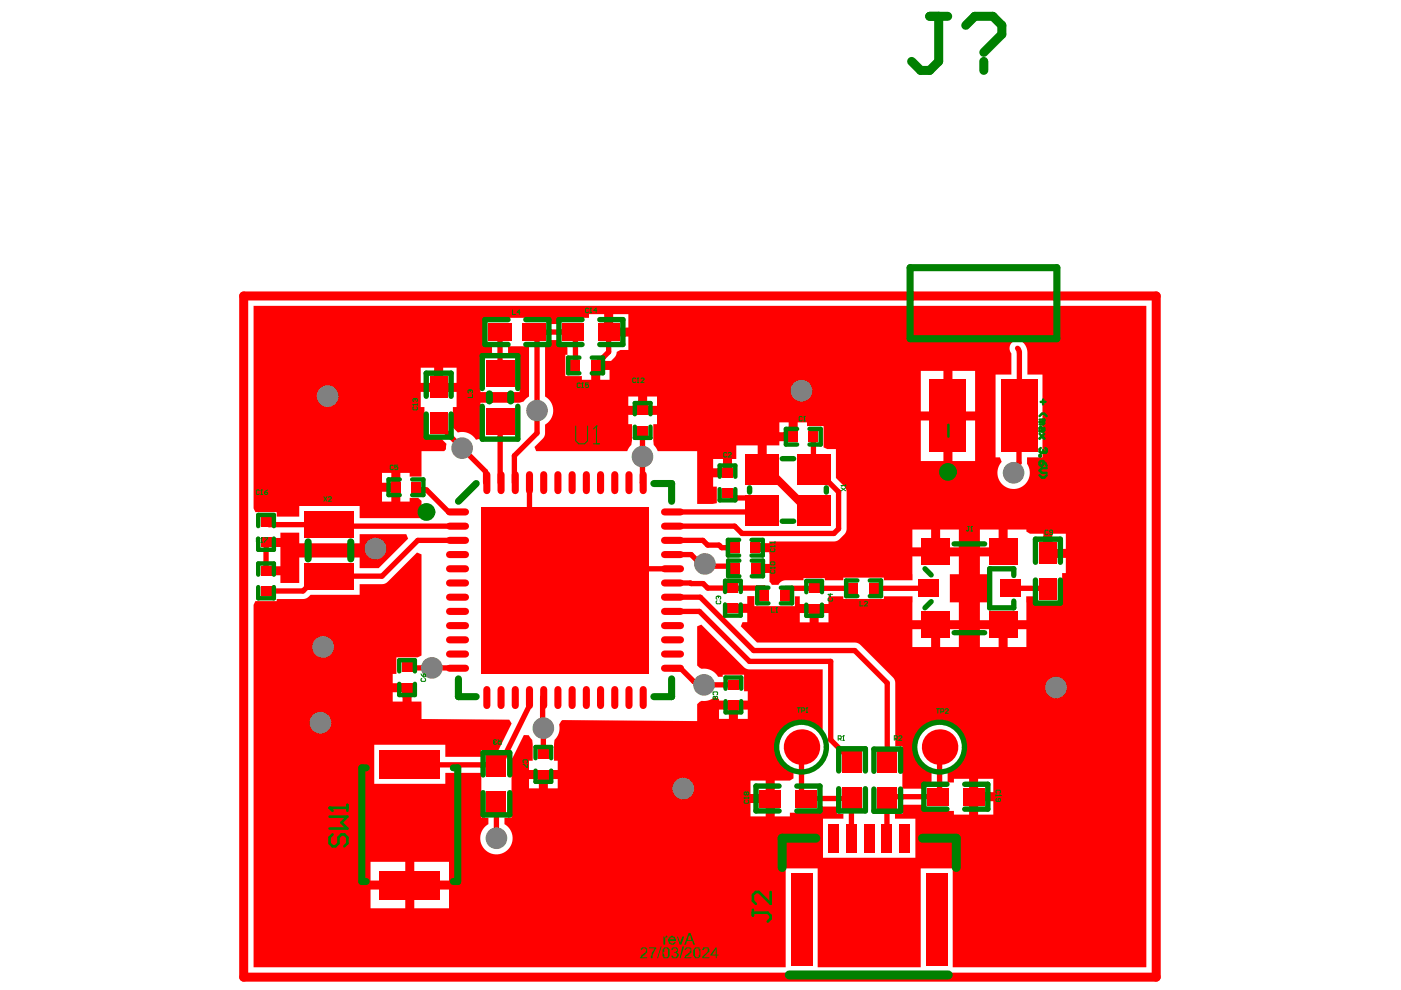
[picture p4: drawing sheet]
<svg xmlns="http://www.w3.org/2000/svg" width="297mm" height="210mm" viewBox="0 0 297 210" stroke-linecap="round" stroke-linejoin="round" font-family="sans-serif">
<g fill="#f00">
<path d="M56.4 114.1h3.1v-1.2h3.9v2.3h12.9v-1.9h9.8l.4 .9-6.2 6.3h-4v-2.3h-12.9v5.4h-3.9v-1.6h-3.1v-1.9h3.1v-4.1h-3.1z"/>
<path d="M53.8 64.8h189.2v140.3h-41v-21h-6.8v21h-21.8v-21h-6.8v21h-112.8v-76.9l.3-.7h4.6v-.5h5.8l.8-.3 .5-.6h10.5v-2.2h4.7l.8-.2 6.6-6.6 1 .4v21.5l-.8 .4h-4.6v3.5h-.7v2h3v.9h1v2.9h2l.1 3.7 18.6 .2 .5 .8-2.8 5.6h-3.6v1.5h-7.7v-2.6h-15.1v8.3h15.1v-2.3h7.7v9.4h1.5v1.4l-.3 .2a3.4 3.4 0 0 0-.6 5.1 3.4 3.4 0 0 0 5.2-.1 3.4 3.4 0 0 0-.9-5.2v-1.4h1.5v-12.2l2.6-5.3 1 .1 .7 1 .1 4.4h-.7v2h6v-2h-.7l.1-4.4a3.4 3.4 0 0 0 .9-3.3l.7-.9 28.6 .2v-3.6a1.43 1.43 0 0 1 1.7-.7l.9-.1 1.1-.7 1 .4v.3h6v-1.9h-.7v-3.5h-4.6v.4h-1l-.1-.2a3.4 3.4 0 0 0-3.3-1.5l-1-.7v-8.3l.9-.4 9 9 .7 .4 16 .1v12.7l-.9 .4a4.9 4.9 0 0 0-7.7 .7 4.9 4.9 0 0 0 2.4 7.3v2l-.7 .5h-3.2v7.6h3.2v-.8h6.7v-1.3h3.2v1.5h1.4v1.1h-4.3v8.3h19.6v-8.3h-4.3v-1h1.5v-2h4.2v1.3h6.7v.8h3.3v-7.6h-3.3v.8h-1.3v-2.9a4.9 4.9 0 0 0 2.2-7.5 4.9 4.9 0 0 0-7.8 0 4.9 4.9 0 0 0 2.2 7.5v2.9h-2v1.3h-4.2v-8.9h-1.5l-.1-14-.4-.7-7.1-7-1-.4h-20.7l-3.4-3.4 .3-.9h1v-2h-3v-1.9h3v-1.6h1.5v2.1h8.6v-2.1h1.1v1.7h6.1v-1.7h3.1v.6h8.6v-.6h6.1l-.1 5.1h9.9v-3.8h-1.9v-6h1.9v-3.7h-9.9l.1 5h-6.1v-.5h-8.6v.5h-3.9v-.4h-4.5v.4l-4.1 .1-.7 .3-.6 .6h-1.4l-.5-.6v-1.9h-2.9v-1.9h2.9v-2.1v-.4h-2.9v-1.9h2.9v-.4h14l.7-.3 1.5-1.6 .2-.8v-8.1l-.3-.7-2-2v-6.1h-1.8l-.8-.3v-4.6h-3.5v-.7h-2v3h-.9v1h-3v.8h-2.6v5.2h-2v-5.2h-4.5v2.9h-.9v2.9h-1v1h-3v2h.8v3.5l-.9 .1h-3.3v-11.1h-8.4l-.8-1.3-.1-1v-3.5h.8v-1.9h-6.1v1.9h.8v3.5l-.2 .9-.8 1.4h-19.3l-.4-.9 2.1-2.2 .2-.8v-1.8l.2-.1a3.4 3.4 0 0 0-.2-5.8v-10.7h1.2v-1.3h1.3v1.3h2.2v1.8h-.4v4.5h3.5v.8h1.9v-3h1v-1h3.3l.8-.9 .4-1 .7-.4h1.7v-2.8h-4.1v-1h-1v-3.8h-3.2v.8h-6.8v1.3h-1.3v-1.3h-14.4v6h1.9v1.8h-2.4v7.9h8.3v-7.9h-2.5v-1.8h4.5v10.7l-1.2 1-.8 .3h-8.3v7.6l-1 .2-.1-.1a3.4 3.4 0 0 0-3.7-1.4l-1.1-1v-4.4h.8v-3.2h-7.6v3.2h.8v6.8h3.6l1.1 1-.1 1.1-.4 .5h-4.8v5.3h-2.5v-.7h-2v6h2v-.7h1.8l.7 .6v3.7h-13.1v-2.6h-12.9v2.2h-4.7v-.9h-4.6l-.3-.8zM130 66.6v2.8h3.2v-2.8zM127.3 78.4v2.1h1.9v-2.1zM94 78v3.2h2.8v-3.2zM89.2 78v3.2h2.8v-3.2zM137.2 84.1v1.9h2.1v-1.9zM133.2 84.1v1.9h2.1v-1.9zM201.9 78.6v8.6h4.8v-8.6zM195.2 78.6v8.6h4.8v-8.6zM165.2 89.6v2h2v-2zM201.9 89.2v8.6h4.8v-8.6zM195.2 89.2v8.6h4.8v-8.6zM151.2 97.3v2h2.1v-2zM81 100.3v2.1h2v-2.1zM214.5 72.6a1.68 1.68 0 0 0-.1 2.3v4.5h-3.3v17.6h.9l.4 .9a3.5 3.5 0 0 0 .1 4.7 3.5 3.5 0 0 0 4.7 .3 3.5 3.5 0 0 0 .6-4.7v-1.2h3.2v-17.6h-3.2v-4.6a2.17 2.17 0 0 0-3.1-2.3zM81 104.3v2h2v-2zM199.3 112.3v3.8h4v-3.8zM193.4 112.3v3.8h4v-3.8zM207.8 112.3v3.8h3.9v-3.8zM223.1 113.2v3.2h2.9v-3.2zM207.8 118v3.7h1.9v6h-1.9v3.8h9.8v-5.1h1.6v1.9h6v-6.8h.8v-3.2h-3.8v-1h-1v-4.1h-2.8l-.8-.5v-.4h-4v4.7h-.9v1zM173.6 130v2h2.1v-2zM169.6 130v2h2.1v-2zM213.6 133.4v3.8h4v-3.8zM207.8 133.4v3.8h3.9v-3.8zM199.3 133.4v3.8h4v-3.8zM193.4 133.4v3.8h4v-3.8zM83.3 146.8v1.9h2v-1.9zM156.5 150.4v2h2v-2zM152.5 150.4v2h2v-2zM116.2 165.2v2h2v-2zM112.2 165.2v2h2v-2zM207.4 165.1v2.9h3.2v-2.9zM159.1 165.5v2.8h3.2v-2.8zM207.4 169.9v2.8h3.2v-2.8zM159.1 170.3v2.8h3.2v-2.8zM87.8 182.7v4h7.4v-4zM78.6 182.7v4h7.3v-4zM87.8 188.6v4h7.4v-4zM78.6 188.6v4h7.3v-4z"/>
</g>
<g fill="none" stroke="#f00" stroke-width="1.1">
<path d="M106 70.4v8.8M122 77.5v-6.6l-.5-.5h-8.3l.7 .7v20.7l-4.8 4.8v5.7M129.1 70.4v4.2l-2.8 2.9M215.7 73.8l.4 1v23.4l-1.2 1.1v.9M93 89.7v.3l10 10v2.3M106 89.3v13M136.3 91.3l-.1 11M172.5 92.6v6.9l2.7 2.7h.5l2.1 2.1v7.8l-1 1h-19.5l-1.5-1.5h-13.4M56.4 110.7l.6 .5h12.8l.4 .4h26.6M56.4 115v6M88.2 103.3l.5 .6h1.7l4.7 4.6h1.7M96.8 114.6h-8.2l-7.6 7.6h-13.6l-3.1 3.1h-7.9"/>
<path d="M112.3 102.3v15.3l3 3M142.4 117.6h4.1l2 2h1l.4 .4h5.6l.4 .5M142.4 114.6h6.6l1 1h2.5l.5 .5h2.9M154.2 104.5l1.2 1.1h3.6l2.6 2.6-.3 .3h-18.9M198.4 117h.2M133.4 120.6h9.2M142.4 123.6l6.7 .1 .9 1h12.1v1.6M142.4 126.6h6.1l11.3 11.3h21.4l6.9 6.9v16.9M142.4 129.6h5.9l10.6 10.6h17.2v16.7l4.6 4.5v.2M180.9 124.7h-14.3v1.6h-.2M185.2 124.7h11.6M210.2 130.2l2.3 2.3h.2"/>
<path d="M214.3 124.7h7.9v.2M86.3 141.5l10.5 .2M112.3 147.9v1.7l-5.5 11.1-1.5 1.7-1.6-.2-16.8-.2M115 147.9v6.5M115.2 154.4v5.5M142.6 141.7l.1 .1h1.7l2.7 2.7h1.5l.7 .7h6.2M169.9 158.4v10l.9 .9 9.7-.1v8.5M199.2 158.4v10.2l-.3 .3h-10.5l-.3 .3v8.5M105.3 169.9v7.8"/>
</g>
<path d="M51.7 62.8h193.4v144.4h-193.4z" fill="none" stroke="#f00" stroke-width="1.9"/>
<path d="M161.6 99.6h1.1l8.7 8.6h1.1" fill="none" stroke="#f00" stroke-width="1.7"/>
<g fill="#808080">
<circle cx="214.9" cy="100.2" r="2.3"/>
<circle cx="149.3" cy="145.2" r="2.3"/>
<circle cx="169.9" cy="82.8" r="2.3"/>
<circle cx="149.5" cy="119.6" r="2.3"/>
<circle cx="133.4" cy="138.7" r="2.49"/>
<circle cx="124.3" cy="138.7" r="2.49"/>
<circle cx="115.3" cy="138.7" r="2.49"/>
<circle cx="106.2" cy="138.7" r="2.49"/>
<circle cx="133.4" cy="129.6" r="2.49"/>
<circle cx="124.3" cy="129.6" r="2.49"/>
<circle cx="115.3" cy="129.6" r="2.49"/>
<circle cx="106.2" cy="129.6" r="2.49"/>
<circle cx="133.4" cy="120.6" r="2.49"/>
<circle cx="124.3" cy="120.6" r="2.49"/>
<circle cx="115.3" cy="120.6" r="2.49"/>
<circle cx="106.2" cy="120.6" r="2.49"/>
<circle cx="133.4" cy="111.6" r="2.49"/>
<circle cx="124.3" cy="111.6" r="2.49"/>
<circle cx="115.3" cy="111.6" r="2.49"/>
<circle cx="106.2" cy="111.6" r="2.49"/>
<circle cx="67.9" cy="153.2" r="2.3"/>
<circle cx="105.3" cy="177.7" r="2.3"/>
<circle cx="79.6" cy="116.3" r="2.3"/>
<circle cx="69.5" cy="84" r="2.3"/>
<circle cx="223.9" cy="145.8" r="2.3"/>
<circle cx="144.9" cy="167.2" r="2.3"/>
<circle cx="68.5" cy="137.2" r="2.3"/>
<circle cx="115.2" cy="154.4" r="2.3"/>
<circle cx="91.6" cy="141.6" r="2.3"/>
<circle cx="98" cy="95" r="2.3"/>
<circle cx="136.2" cy="96.8" r="2.3"/>
<circle cx="113.9" cy="87" r="2.3"/>
</g>
<g fill="#f00">
<path d="M212.2 80.6h7.7v15.2h-7.7z" fill-rule="evenodd"/>
<path d="M197.1 80.6h7.7v15.2h-7.7z" fill-rule="evenodd"/>
<path d="M212.1 122.8h4.4v3.8h-4.4z" fill-rule="evenodd"/>
<path d="M209.7 129.6h6v5.7h-6z" fill-rule="evenodd"/>
<path d="M209.7 114.2h6v5.6h-6z" fill-rule="evenodd"/>
<path d="M194.6 122.8h4.4v3.8h-4.4z" fill-rule="evenodd"/>
<path d="M195.4 114.2h6v5.6h-6z" fill-rule="evenodd"/>
<path d="M195.4 129.6h6v5.7h-6z" fill-rule="evenodd"/>
<path d="M102.1 107.4h35.4v35.4h-35.4z" fill-rule="evenodd"/>
</g>
<g fill="none" stroke="#f00" stroke-width="1.5">
<path d="M95.3 108.5h3.4M95.3 111.6h3.4M95.3 114.6h3.4M95.3 117.6h3.4M103.2 100.6v3.4M106.2 100.6v3.4M109.2 100.6v3.4M112.3 100.6v3.4M115.3 100.6v3.4M118.3 100.6v3.4M121.3 100.6v3.4M124.3 100.6v3.4"/>
<path d="M127.3 100.6v3.4M130.3 100.6v3.4M133.4 100.6v3.4M136.4 100.6v3.4M140.9 108.5h3.4M140.9 111.6h3.4M140.9 114.6h3.4M140.9 117.6h3.4M95.3 120.6h3.4M95.3 123.6h3.4M95.3 126.6h3.4M95.3 129.6h3.4"/>
<path d="M95.3 132.6h3.4M95.3 135.7h3.4M95.3 138.7h3.4M140.9 120.6h3.4M140.9 123.6h3.4M140.9 126.6h3.4M140.9 129.6h3.4M140.9 132.6h3.4M140.9 135.7h3.4M140.9 138.7h3.4M95.3 141.7h3.4M103.2 146.2v3.4"/>
<path d="M106.2 146.2v3.4M109.2 146.2v3.4M112.3 146.2v3.4M115.3 146.2v3.4M118.3 146.2v3.4M121.3 146.2v3.4M124.3 146.2v3.4M127.3 146.2v3.4M130.3 146.2v3.4M133.4 146.2v3.4M136.4 146.2v3.4M140.9 141.7h3.4"/>
</g>
<g fill="#f00">
<path d="M91.1 79.9h3.8v4.5h-3.8z" fill-rule="evenodd"/>
<path d="M91.1 87.4h3.8v4.5h-3.8z" fill-rule="evenodd"/>
<path d="M64.6 119.3h10.5v5.7h-10.5z" fill-rule="evenodd"/>
<path d="M64.6 108.4h10.5v5.7h-10.5z" fill-rule="evenodd"/>
<path d="M103.2 160.2h4.1v4.5h-4.1z" fill-rule="evenodd"/>
<path d="M103.2 167.7h4.1v4.5h-4.1z" fill-rule="evenodd"/>
<path d="M80.5 159h12.8v6.1h-12.8z" fill-rule="evenodd"/>
<path d="M80.5 184.6h12.8v6.1h-12.8z" fill-rule="evenodd"/>
<path d="M186 159.4h4.2v4.5h-4.2z" fill-rule="evenodd"/>
<path d="M186 166.9h4.2v4.5h-4.2z" fill-rule="evenodd"/>
<path d="M196.6 167h4.6v3.8h-4.6z" fill-rule="evenodd"/>
<path d="M204.2 167h4.5v3.8h-4.5z" fill-rule="evenodd"/>
<path d="M161 167.4h4.6v3.8h-4.6z" fill-rule="evenodd"/>
<path d="M168.6 167.4h4.5v3.8h-4.5z" fill-rule="evenodd"/>
<path d="M85.2 144.8h2.2v2h-2.2z" fill-rule="evenodd"/>
<path d="M85.2 140.5h2.2v2h-2.2z" fill-rule="evenodd"/>
<path d="M190.7 174.7h2.3v6h-2.3z" fill-rule="evenodd"/>
<path d="M175.6 174.7h2.3v6h-2.3z" fill-rule="evenodd"/>
<path d="M179.4 174.7h2.3v6h-2.3z" fill-rule="evenodd"/>
<path d="M183.2 174.7h2.2v6h-2.2z" fill-rule="evenodd"/>
<path d="M186.9 174.7h2.3v6h-2.3z" fill-rule="evenodd"/>
<path d="M167.7 185.3h4.5v19.5h-4.5z" fill-rule="evenodd"/>
<path d="M196.3 185.3h4.6v19.5h-4.6z" fill-rule="evenodd"/>
<path d="M178.6 159.3h4.1v4.5h-4.1z" fill-rule="evenodd"/>
<path d="M178.6 166.9h4.1v4.5h-4.1z" fill-rule="evenodd"/>
<path d="M154.9 115h2v2.3h-2z" fill-rule="evenodd"/>
<path d="M159.2 115h2v2.3h-2z" fill-rule="evenodd"/>
<path d="M153.1 103.5h2.3v2.1h-2.3z" fill-rule="evenodd"/>
<path d="M153.1 99.2h2.3v2.1h-2.3z" fill-rule="evenodd"/>
<path d="M159.2 119.4h2v2.3h-2z" fill-rule="evenodd"/>
<path d="M154.9 119.4h2v2.3h-2z" fill-rule="evenodd"/>
<path d="M114.1 163.2h2.2v2h-2.2z" fill-rule="evenodd"/>
<path d="M114.1 158.9h2.2v2h-2.2z" fill-rule="evenodd"/>
<path d="M154.4 148.5h2.2v2h-2.2z" fill-rule="evenodd"/>
<path d="M154.4 144.2h2.2v2h-2.2z" fill-rule="evenodd"/>
<path d="M82.9 102.2h2v2.2h-2z" fill-rule="evenodd"/>
<path d="M87.2 102.2h2v2.2h-2z" fill-rule="evenodd"/>
<path d="M121 76.4h2v2.2h-2z" fill-rule="evenodd"/>
<path d="M125.3 76.4h2v2.2h-2z" fill-rule="evenodd"/>
<path d="M119.3 68.5h4.5v3.8h-4.5z" fill-rule="evenodd"/>
<path d="M126.8 68.5h4.5v3.8h-4.5z" fill-rule="evenodd"/>
<path d="M110.7 68.5h4.9v3.8h-4.9z" fill-rule="evenodd"/>
<path d="M103.6 68.5h4.9v3.8h-4.9z" fill-rule="evenodd"/>
<path d="M103 86.5h6v5.7h-6z" fill-rule="evenodd"/>
<path d="M103 76.4h6v5.6h-6z" fill-rule="evenodd"/>
<path d="M220.3 115.1h3.8v4.5h-3.8z" fill-rule="evenodd"/>
<path d="M220.3 122.6h3.8v4.5h-3.8z" fill-rule="evenodd"/>
<path d="M179.9 123.6h2.1v2.3h-2.1z" fill-rule="evenodd"/>
<path d="M184.2 123.6h2.1v2.3h-2.1z" fill-rule="evenodd"/>
<path d="M171.5 128h2.2v2h-2.2z" fill-rule="evenodd"/>
<path d="M171.5 123.7h2.2v2h-2.2z" fill-rule="evenodd"/>
<path d="M161.1 125.1h2v2.3h-2z" fill-rule="evenodd"/>
<path d="M165.4 125.1h2v2.3h-2z" fill-rule="evenodd"/>
<path d="M154.3 128h2.2v2h-2.2z" fill-rule="evenodd"/>
<path d="M154.3 123.7h2.2v2h-2.2z" fill-rule="evenodd"/>
<path d="M168.9 105h7.2v6.4h-7.2z" fill-rule="evenodd"/>
<path d="M168.9 96.3h7.2v6.5h-7.2z" fill-rule="evenodd"/>
<path d="M158 96.3h7.2v6.5h-7.2z" fill-rule="evenodd"/>
<path d="M158 105h7.2v6.4h-7.2z" fill-rule="evenodd"/>
<path d="M171.4 91.5h2.1v2.2h-2.1z" fill-rule="evenodd"/>
<path d="M167.2 91.5h2v2.2h-2z" fill-rule="evenodd"/>
<path d="M55.3 114h2.2v2h-2.2z" fill-rule="evenodd"/>
<path d="M55.3 109.7h2.2v2h-2.2z" fill-rule="evenodd"/>
<path d="M55.3 120h2.2v2h-2.2z" fill-rule="evenodd"/>
<path d="M55.3 124.3h2.2v2h-2.2z" fill-rule="evenodd"/>
<path d="M135.1 90.3h2.3v2h-2.3z" fill-rule="evenodd"/>
<path d="M135.1 86h2.3v2h-2.3z" fill-rule="evenodd"/>
</g>
<g fill="#f00">
<circle cx="169.9" cy="158.4" r="3.8"/>
<circle cx="199.2" cy="158.4" r="3.8"/>
</g>
<path d="M193 56.8h31.1v15h-31.1zM103.8 83.5v1.5M108.3 83.5v1.5M65.3 114.9v3.6M74.4 114.9v3.6M101 102.5l-3.8 3.8M138.6 102.5h3.8v3.8M97.2 143.9v3.8h3.8M142.4 143.9v3.8h-3.8M77.7 162.8h-1v24.1h1M96.1 162.8h1v24.1h-1" fill="none" stroke="#008000" stroke-width="1.5"/>
<g fill="none" stroke="#008000" stroke-width="1.1">
<path d="M107.7 67.8h-4.9v5.2h4.9M111.5 67.8h4.9v5.2h-4.9M123.4 67.8h-4.9v5.2h4.9M127.2 67.8h4.9v5.2h-4.9M90.4 84v-4.9h5.2v4.9M90.4 87.8v4.9h5.2v-4.9M102.3 82.4v-7h7.5v7M102.3 86.1v7h7.5v-7M165.9 97.3h2.4M158.9 103.4v.9M165.9 110.5h2.4M175.2 103.4v.9"/>
<path d="M202.3 115.3h6.5M219.5 119.2v-4.9h5.3v4.9M196.1 120.6l1.3 1.3M197.4 127.6l-1.3 1.3M202.3 134.1h6.5M214.9 122v-1.4h-5.1v8.3h5.1v-1.5M219.5 123v4.9h5.3v-4.9M102.4 164.3v-4.7h5.7v4.7M102.4 168.1v4.7h5.7v-4.7M165.2 166.7h-4.9v5.2h4.9M168.9 166.7h4.9v5.2h-4.9M177.8 167.2v4.7h5.7v-4.7"/>
<path d="M177.8 163.5v-4.7h5.7v4.7M185.3 163.5v-4.7h5.6v4.7M185.3 167.3v4.7h5.6v-4.7M200.8 166.3h-4.9v5.3h4.9M204.5 166.3h4.9v5.3h-4.9"/>
</g>
<g fill="none" stroke="#008000" stroke-width=".94">
<path d="M122.8 75.8h-2.3v3.3h2.3M125.5 75.8h2.3v3.3h-2.3M134.6 87.8v-2.3h3.3v2.3M134.6 90.5v2.3h3.3v-2.3M169 90.9h-2.4v3.4h2.4M171.6 90.9h2.4v3.4h-2.4M54.8 111.6v-2.4h3.3v2.4M54.8 114.2v2.4h3.3v-2.4M84.8 101.7h-2.4v3.3h2.4M87.4 101.7h2.4v3.3h-2.4M152.6 101.1v-2.4h3.3v2.4M152.6 103.7v2.4h3.3v-2.4"/>
<path d="M156.7 114.5h-2.4v3.3h2.4M156.8 118.9h-2.4v3.3h2.4M159.3 114.5h2.4v3.3h-2.4M159.4 118.9h2.4v3.3h-2.4M54.8 121.8v-2.3h3.3v2.3M54.8 124.5v2.3h3.3v-2.3M153.7 128.2v2.3h3.3v-2.3M153.7 125.5v-2.4h3.3v2.4M162.9 124.6h-2.4v3.3h2.4M165.6 124.6h2.3v3.3h-2.3M171 125.6v-2.4h3.3v2.4M171 128.2v2.4h3.3v-2.4"/>
<path d="M181.8 123.1h-2.4v3.3h2.4M184.4 123.1h2.4v3.3h-2.4M84.6 142.4v-2.4h3.4v2.4M84.6 145v2.4h3.4v-2.4M153.8 146v-2.3h3.4v2.3M153.8 148.7v2.3h3.4v-2.3M113.5 160.8v-2.4h3.4v2.4M113.5 163.4v2.4h3.4v-2.4"/>
</g>
<path d="M173 177.7h-7.2v6.2M195.6 177.7h7.1v6.2M167.3 206.7h33.7" fill="none" stroke="#008000" stroke-width="1.9"/>
<path d="M201.1 90.1v2.5M220.4 88.2l.5-.5h.5l.5 .5M220.4 89h1v.2l-.2 .3M220.4 89.5h.8M220.4 92l1 1M220.7 85.2h1M221.2 84.7v1M221.2 89.5l.2 .2-.2 .3h-.8M221.4 90.7v.5l-.2 .3h-.8v-.8l.3-.2 .2 .2v.8M221.4 92l-1 1M221.7 95l.2 .2v.5l-.2 .3h-.3" fill="none" stroke="#008000" stroke-width=".53"/>
<circle cx="221.4" cy="96" r=".26" fill="#008000"/>
<path d="M220.4 98l.3-.2h.5v.7l-.3 .3h-.2l-.3-.3zM220.4 96.5h.3v.3h-.3zM220.7 95l-.3 .2v.5l.3 .3h.2l.3-.3M221.2 95.7l.2 .3M221.2 95.5v.2M221.2 97.8l.7 1M221.9 99.3h-1l-.5 .5 .5 .5h1M220.4 100.8l.5 .5h.5l.5-.5" fill="none" stroke="#008000" stroke-width=".53"/>
<path d="M197.1 3.5h3.8M199 3.5v9.5l-1.9 1.9h-1.9l-1.9-1.9M204.8 5.4l1.9-1.9h3.8l1.9 1.9v1.9l-3.8 3.8M208.6 13v1.9" fill="none" stroke="#008000" stroke-width="1.9"/>
<path d="M69.9 173.2h3.7l-1.2 1.2 1.2 1.3h-3.7M69.9 171.3h3.7M70.5 176.9l-.6 .7v1.2l.6 .6h.6l.7-.6v-1.2l.6-.7h.6l.6 .7v1.2l-.6 .6M73.6 170.6v1.3" fill="none" stroke="#008000" stroke-width=".56"/>
<circle cx="69.9" cy="171.3" r=".28" fill="#008000"/>
<path d="M69.9 171.3l.6 .6M159.6 192.9v1.2M159.6 193.5h3.2l.6 .6v.7l-.6 .6M163.4 189.1v2.5l-2.5-2.5h-.6l-.7 .6v1.3l.7 .6" fill="none" stroke="#008000" stroke-width=".56"/>
<g fill="none" stroke="#008000" stroke-width=".21">
<path d="M108.7 65.7v1h.6M110.3 66.2h-.7l.5-.5v1M124.8 65.5l-.2-.2-.5 .2v.6l.2 .2 .5-.2M125.1 66.3h.3M125.3 65.3h.1M125.3 65.3v1M125.3 65.3l-.2 .2M126.5 65.8h-.6l.5-.5v1M83.4 98.8l-.2-.2-.5 .2v.6l.2 .2 .5-.2M84.3 98.6h-.6v.5l.5-.2 .1 .5-.1 .2-.5-.2M87.6 85.8h.1M87.6 85.8h.9"/>
<path d="M87.6 85.8l.1 .1M87.7 86.3l-.1 .1 .1 .5h.6l.2-.2-.2-.4M87.9 84.5h.1M87.9 84.5l-.3 .2 .1 .4M87.9 84.5l.1 .2M88 84.7l.2-.2 .3 .2-.2 .4M88 84.7v.1M88.5 85.6v.3M99.5 82.7h.1M99.5 82.7l-.3 .2 .2 .4M99.5 82.7l.2 .2M99.7 82.9l.2-.2 .3 .2-.2 .4"/>
<path d="M99.7 82.9v.1M100.2 83.7v.6h-1M122.1 90.3v3.2l.6 .6h1.3l.6-.6v-3.2M123 81.4l-.1-.2-.5 .2v.6l.1 .2 .5-.2M123.3 82.2h.4M123.5 81.2h.1M123.5 81.2v1M123.5 81.2l-.2 .2M124.8 81.2h-.7v.5l.4-.2 .3 .2-.2 .5-.5-.2M125.8 94.1h1.3M126.5 90.3h.1M126.5 90.3v3.8"/>
<path d="M126.5 90.3l-.7 .7M134.8 80.3l-.2-.1-.5 .1v.7l.2 .1 .5-.1M135.1 81.1h.3M135.3 80.2h.1M135.3 80.2v.9M135.3 80.2l-.2 .1M135.9 80.3l.2-.1 .4 .1-.6 .8h.6M154.1 96.1l-.2-.2-.5 .2v.6l.2 .2 .5-.2M154.4 96.1l.2-.2 .4 .2-.6 .8h.6M170.1 88.4l-.2-.1-.5 .1v.7l.2 .1 .5-.1M170.4 89.2h.3M170.6 88.3h.1"/>
<path d="M170.6 88.3v.9M170.6 88.3l-.2 .1M55 114.2l-.2-.2-.5 .2v.6l.2 .2 .5-.2M55 104l-.2-.1-.5 .1v.7l.2 .1 .5-.1M55.3 115h.3M55.3 104.8h.3M55.5 114h.1M55.5 103.9h.1M55.5 103.9v.9M55.5 114v1M55.5 114l-.2 .2M55.5 103.9l-.2 .1"/>
<path d="M56.1 114h.6l-.6 1M56.1 104.4h.5l.1 .3-.4 .1zM56.7 103.9l-.6 .5M68.7 105.3l.6 1M69.3 105.3l-.6 1M69.6 105.5l.2-.2 .5 .2-.7 .8h.7M163.3 115.9h.1M163.3 115.1h.1M163.3 119.3l.2-.2h.6l.2 .5-.2 .2h-.6zM163.3 115.1l.2 .1M163.3 115.9h1M163.3 115.9l.2 .1"/>
<path d="M163.3 115.1h1M163.5 116.3l-.2 .2 .2 .5h.6l.2-.2-.2-.5M164.3 114.9v.3M164.3 115.7v.3M178.3 103h.1M178.3 103.4l1 .7M178.3 103h1M178.3 103l.2 .1M179.3 103.4l-1 .7M179.3 102.8v.3M205.2 111.6h.3M205.4 111.6v.8l-.2 .2-.3-.2"/>
<path d="M205.8 112.6h.4M206 111.6h.1M206 111.6v1M206 111.6l-.2 .2M222.2 112.6l-.2-.2-.4 .2v.6l.1 .1 .5-.1M223.2 112.9h-.5l-.2-.2 .2-.3 .5 .2v.6l-.2 .1-.5-.1M152 127.4l-.2 .1 .2 .5h.6l.2-.1-.2-.5M152.2 126.4h.1M152.2 126.4l-.4 .2 .2 .5M152.2 126.4l.1 .2M152.3 126.6l.2-.2 .3 .2-.2 .5M152.3 126.6v.1"/>
<path d="M163.3 120.4h.1M163.3 120.4h1M163.3 120.4l.2 .2M163.5 120.9l-.2 .1 .2 .5h.6l.2-.1-.2-.5M163.6 128.8v1h.6M164.3 120.3v.3M164.5 129.8h.3M164.7 128.8h.1M164.7 128.8v1M164.7 128.8l-.2 .2M175.7 126.8l-.1 .2 .1 .4h.7l.1-.1-.1-.5M176.1 125.8v.7l-.5-.5h.9"/>
<path d="M182.3 127.5v1h.7M183.3 127.7l.2-.2 .4 .2-.6 .8h.6M89.3 142.9l.5 .6M89.4 143.8l-.1 .2 .1 .5h.7l.1-.2-.1-.5M89.8 143l.1-.1 .3 .1-.1 .5h-.3zM104.6 157.5h.1M104.6 157.5l.2 .3 .5-.2M104.8 157.3l-.2 .2M104.8 157.3h.2M105.3 157l-.5-.2-.2 .2 .2 .3M105.6 156.8l.3 .4M106.2 156.8v1h-.4l-.2-.2 .2-.4h.4"/>
<path d="M151.3 147.3l-.1-.1 .1-.5h.7l.1 .2-.1 .4M151.7 147.8l.1-.1 .3 .1-.1 .5-.3-.2M151.7 147.8l-.2-.1-.3 .1 .1 .5 .4-.2M151.7 147.8v.3M169 150.1h.6M169.3 150.1v.9M170 150.7h.4l.2-.5-.2-.1h-.4v.9M170.9 151h.3M171.1 150.1h.1M171.1 150.1v.9M171.1 150.1l-.2 .1M177.7 156.6h.5l.2-.4-.2-.2h-.5v1"/>
<path d="M178 156.6l.4 .4M178.7 157h.3M178.8 156h.1M178.8 156l-.1 .2M178.8 156v1M189.6 156.6h.5l.2-.4-.2-.2h-.5v1M189.9 156.6l.4 .4M190.6 156.2l.1-.2 .5 .2-.6 .8h.6M198.5 150.3h.6M198.8 150.3v.9M199.5 150.9h.4l.2-.5-.2-.1h-.4v.9M200.4 150.4l.2-.1 .5 .1-.7 .8h.7"/>
<path d="M110.9 162l.8 .7h.2v-.7M111.1 161.7l-.2-.1 .2-.5h.6l.2 .1-.2 .5M157.8 169.2h.1M157.8 169.2h.9M157.8 169.2l.1 .2M157.9 169.7l-.1 .1 .1 .5h.7l.1-.2-.1-.4M158.3 168.1l-.2-.2-.3 .2 .1 .5 .4-.2M158.3 168.1l.1-.2 .3 .2-.1 .5-.3-.2M158.3 168.1v.3M158.7 169v.4M211.2 168.5v.3M211.2 168.6h.9"/>
<path d="M211.3 168.2l-.1-.2 .1-.5h.7l.1 .2-.1 .5M211.3 169.3l-.1 .1 .1 .5h.7l.1-.5-.3-.1-.1 .1v.5M212 168.5l.1 .1M212.1 168.6h.1"/>
</g>
<g fill="#008000">
<path d="M140.7 198.6h.1v.2l.4-.2v-.2l.4 .2-.2 .2h-.4v1.5h-.3z"/>
<path d="M143.5 198.6h.2l.6 1.3 .4-1.3h.4l-.6 1.7h-.4z"/>
<path d="M135.9 201.1h.2v-.2a.86 .86 0 0 1 1.1 .3v.8h-.2v.2h-.2v.2h-.2v.2h-.2l-.3 .4h1.1v.2h-1.5v-.2h.2v-.4h.2v-.2h.2l.3-.4a.49 .49 0 0 0 .4-.6 .49 .49 0 0 0-.6-.3h-.1l-.2 .3h-.4h.2z"/>
<path d="M137.6 200.9h1.5v.3h-.2l-.5 1.2v.8h-.4v-.6h.2v-.6l.2-.4h.1l.2-.5h-1.1z"/>
<path d="M140.1 200.7h.2l-.8 2.5h-.2z"/>
<path d="M142.4 201.1h.2v-.2a.86 .86 0 0 1 1.1 .3v.6h-.2v.2l.4 .2v.6h-.2v.2a1.25 1.25 0 0 1-1.3 0v-.4h.2a.49 .49 0 0 0 .5 .4 .49 .49 0 0 0 .4-.6l-.2-.4h-.3v-.2h.3l.2-.4a.49 .49 0 0 0-.5-.4 .49 .49 0 0 0-.4 .4h-.2z"/>
<path d="M144.7 200.7h.4l-.8 2.5h-.2z"/>
<path d="M145.2 201.1h.2v-.2a.86 .86 0 0 1 1.2 .3v.8l-.4 .2-.2 .4-.6 .2v.2h1.2v.2h-1.5v-.2h.1v-.4l.4-.2a1.54 1.54 0 0 0 .8-1.2h-.2v-.1h-.6l-.2 .3h-.3z"/>
<path d="M149.1 200.9h1.1l.2 .3v.6h-.2v.2l-.4 .2v.2h-.2v.2h-.1l-.2 .4h1.1v.2h-1.5v-.4l.4-.2v-.2h.2l.1-.4h.2v-.2h.2v-.7h-.5l-.2 .3h-.4z"/>
<path d="M142 199v.1h1l-.2-.3h-.6v.2zM141.8 198.8h.2v-.2l.4-.2a.98 .98 0 0 1 .9 1.1h-1.3v.2l.4 .2v.2l.6-.2v-.2h.3l-.2 .4a.96 .96 0 0 1-1.1 0h-.2v-.4a.48 .48 0 0 1 0-.7z"/>
<path d="M146.2 198l-.4 1.3h.8zM146 197.8h.4l1 2.5h-.4l-.2-.8h-1.2l-.2 .8h-.3z"/>
<path d="M140.8 201.2v.6h-.1l.1 1.2h.6l.2-.2v-.6a.86 .86 0 0 0-.4-1.1zM140.5 201.2h.2l.1-.3h.8a1.42 1.42 0 0 1 .4 1.5v.4h-.2l-.2 .4h-.9v-.4h-.2z"/>
<path d="M147.4 201.2v.6a.86 .86 0 0 0 .3 1.2h.4v-.2a1.63 1.63 0 0 0 0-1.6v-.1h-.6v.1zM147.2 201.1h.2v-.2h.9v.3h.2v.6a1.03 1.03 0 0 1-.6 1.4h-.5l-.2-.4a1.63 1.63 0 0 1 0-1.6z"/>
<path d="M151.8 201.2l-.8 1.2h.8zM151.8 200.9h.1v1.5h.4v.2h-.4v.6h-.1v-.6h-1.2v-.2z"/>
</g>
<g fill="none" stroke="#008000" stroke-width="1.9">
<circle cx="90.4" cy="108.5" r=".94"/>
<circle cx="201" cy="100.1" r=".94"/>
</g>
<g fill="none" stroke="#008000" stroke-width="1.1">
<circle cx="169.9" cy="158.4" r="5.3"/>
<circle cx="199.2" cy="158.4" r="5.3"/>
</g>
</svg>
